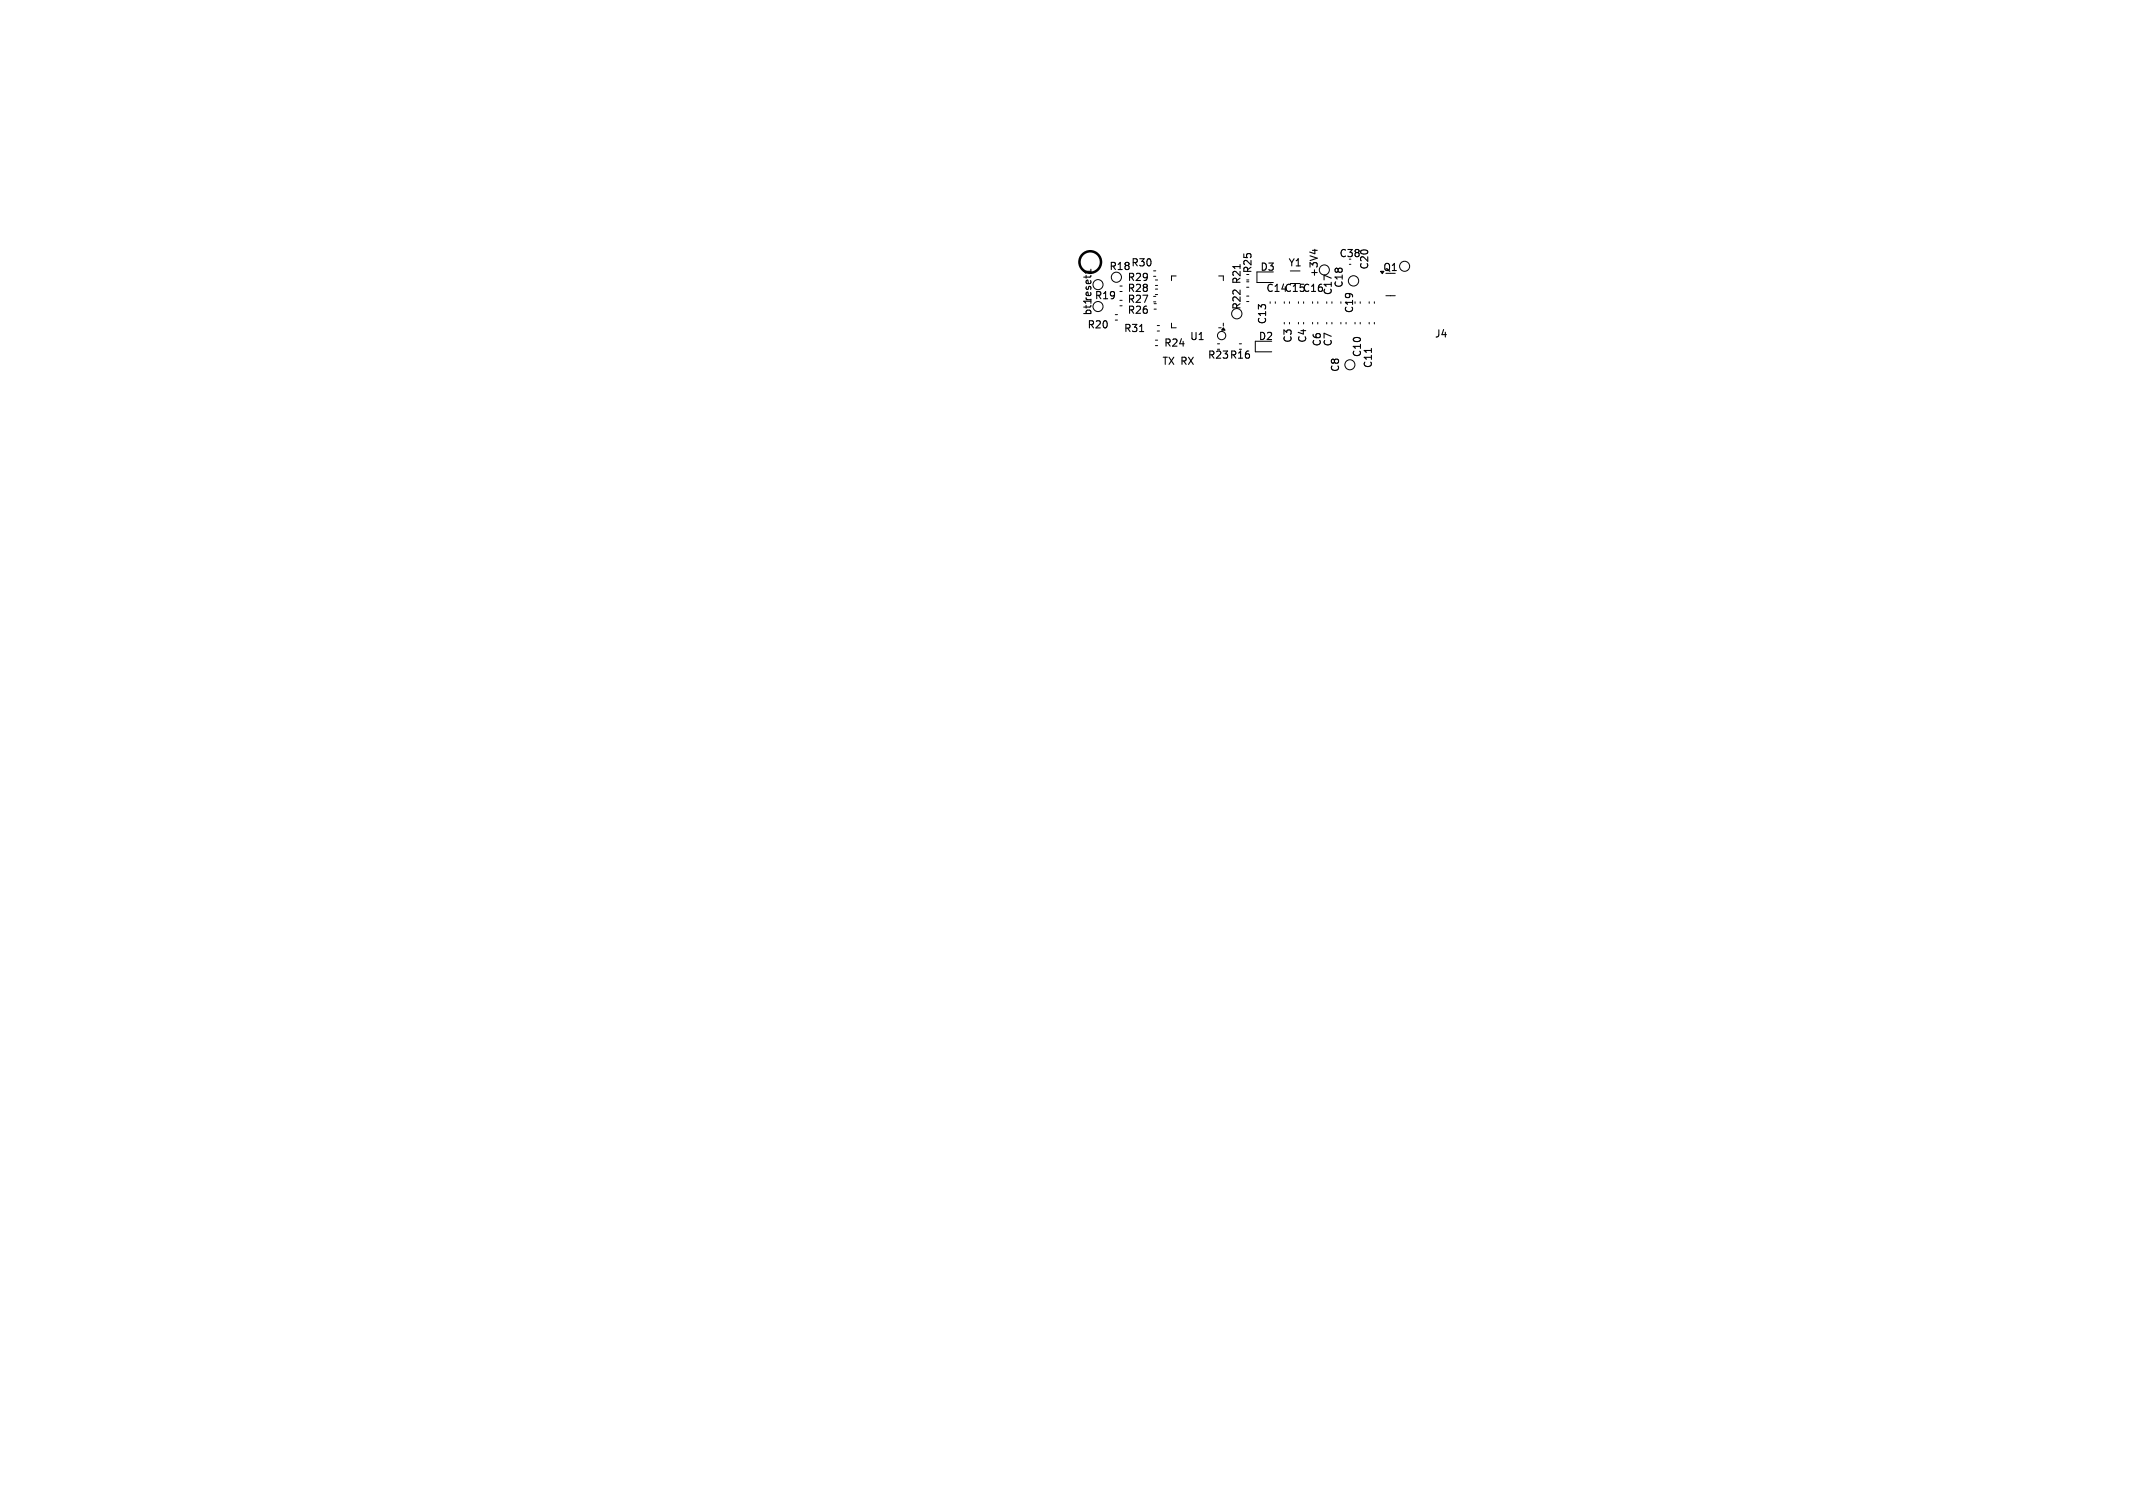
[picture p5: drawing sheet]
<svg xmlns="http://www.w3.org/2000/svg" width="297mm" height="210mm" viewBox="0 0 297 210" stroke-linecap="round" stroke-linejoin="round" font-family="sans-serif">
<defs><g id="words">
<g font-size="1.4">
<text x="152.3" y="41.9">R19</text>
<text x="154.4" y="37.8">R18</text>
<text x="156.9" y="40.9">R28</text>
<text x="156.9" y="39.3">R29</text>
<text x="157.4" y="37.3">R30</text>
<text x="172.9" y="39.7" transform="rotate(-90 172.9 39.7)">R21</text>
<text x="174.5" y="38.2" transform="rotate(-90 174.5 38.2)">R25</text>
<text x="175.4" y="37.9">D3</text>
<text x="176.2" y="40.9">C14C15C16</text>
<text x="179.3" y="37.3">Y1</text>
<text x="183.7" y="38.7" transform="rotate(-90 183.7 38.7)">+3V4</text>
<text x="185.6" y="41.2" transform="rotate(-90 185.6 41.2)">C17</text>
<text x="186.4" y="36">C38</text>
<text x="187.2" y="40.2" transform="rotate(-90 187.2 40.2)">C18</text>
<text x="190.7" y="37.6" transform="rotate(-90 190.7 37.6)">C20</text>
<text x="192.5" y="37.9">Q1</text>
<text x="151.3" y="45.9">R20</text>
<text x="152.2" y="44" transform="rotate(-90 152.2 44)">bt1reset1</text>
<text x="156.4" y="46.4">R31</text>
<text x="156.9" y="42.4">R27</text>
<text x="156.9" y="43.9">R26</text>
<text x="165.6" y="47.6">U1</text>
<text x="172.9" y="43.2" transform="rotate(-90 172.9 43.2)">R22</text>
<text x="175.2" y="47.6">D2</text>
<text x="176.5" y="45.3" transform="rotate(-90 176.5 45.3)">C13</text>
<text x="180" y="47.8" transform="rotate(-90 180 47.8)">C3</text>
<text x="182.1" y="47.8" transform="rotate(-90 182.1 47.8)">C4</text>
<text x="188.6" y="43.7" transform="rotate(-90 188.6 43.7)">C19</text>
<text x="199.7" y="47.2">J4</text>
<text x="161.7" y="51">TX RX</text>
<text x="162" y="48.5">R24</text>
<text x="168.1" y="50.2">R23 R16</text>
<text x="184.1" y="48.3" transform="rotate(-90 184.1 48.3)">C6</text>
<text x="185.6" y="48.3" transform="rotate(-90 185.6 48.3)">C7</text>
<text x="186.7" y="51.9" transform="rotate(-90 186.7 51.9)">C8</text>
<text x="189.7" y="49.8" transform="rotate(-90 189.7 49.8)">C10</text>
<text x="191.2" y="51.4" transform="rotate(-90 191.2 51.4)">C11</text>
</g>
</g></defs>
<g fill="none" stroke="#000" stroke-width=".14">
<path d="M155.9 39.8h.3M160.6 37.7h.3M160.6 38.5h.3M160.9 39h.3M160.9 39.8h.3M163.8 38.4h-.7v.7M169.7 38.4h.6v.7M173.6 39h.3M173.6 39.2h.3M177.3 37.9h-2.3v1.4h2.3M187.9 36.8h.2M155.3 43.8h.3"/>
<path d="M155.3 44.6h.3M155.9 40.6h.3M155.9 41.8h.3M155.9 42.6h.3M160.6 41.3h.3M160.6 42h.3M160.7 42.3h.3M160.7 43.1h.3M160.9 40.3h.3M160.9 41h.3M160.9 47.4h.3M160.9 48.1h.3"/>
<path d="M161.1 45.3h.3M161.1 46.1h.3M163.1 45v.7h.7M169.5 47.9h.3M169.5 48.6h.3M169.7 45.7h.3M170.3 45v.4M172.6 47.9h.3M172.6 48.6h.3M173.6 40h.3M173.6 41.2h.3M173.6 42h.3"/>
<path d="M176.9 42v.2M177.1 47.5h-2.3v1.5h2.3M177.6 42v.2M178.8 42v.2M178.8 44.9v.2M179.5 42v.2M179.5 44.9v.2M180.8 42v.2M180.8 44.9v.2M181.5 42v.2M181.5 44.9v.2M182.8 42v.2"/>
<path d="M182.8 44.9v.2M183.5 42v.2M183.5 44.9v.2M184.7 42v.2M184.7 44.9v.2M185.5 42v.2M185.5 44.9v.2M186.7 42v.2M186.7 44.9v.2M187.4 44.9v.2M188.7 44.9v.2M189.4 42v.2"/>
<path d="M189.4 44.9v.2M190.6 42v.2M190.6 44.9v.2M191.4 42v.2M191.4 44.9v.2M193 41.2h1.3"/>
<circle cx="152.9" cy="39.6" r=".7"/>
<circle cx="155.4" cy="38.6" r=".71"/>
<circle cx="184.4" cy="37.6" r=".7"/>
<circle cx="188.5" cy="39.1" r=".72"/>
<circle cx="195.6" cy="37.1" r=".7"/>
<circle cx="152.9" cy="42.7" r=".7"/>
<circle cx="170.1" cy="46.7" r=".58"/>
<circle cx="172.2" cy="43.7" r=".72"/>
<circle cx="188" cy="50.8" r=".7"/>
</g>
<circle cx="151.8" cy="36.5" r="1.5" fill="none" stroke="#000" stroke-width=".35"/>
<path d="M151.9 37.5v.6M151.9 37.8h-1l.3 .3M172.7 36.8v.6M182.7 34.9h.7M183.1 34.7v.6M158.7 46.2h.5M191 48.5v.6" fill="none" stroke="#000" stroke-width=".15"/>
<path d="M170.3 45.7l.3 .3h-.5z" fill="#000" stroke="#000" stroke-width=".14"/>
<use href="#words"/>
</svg>
